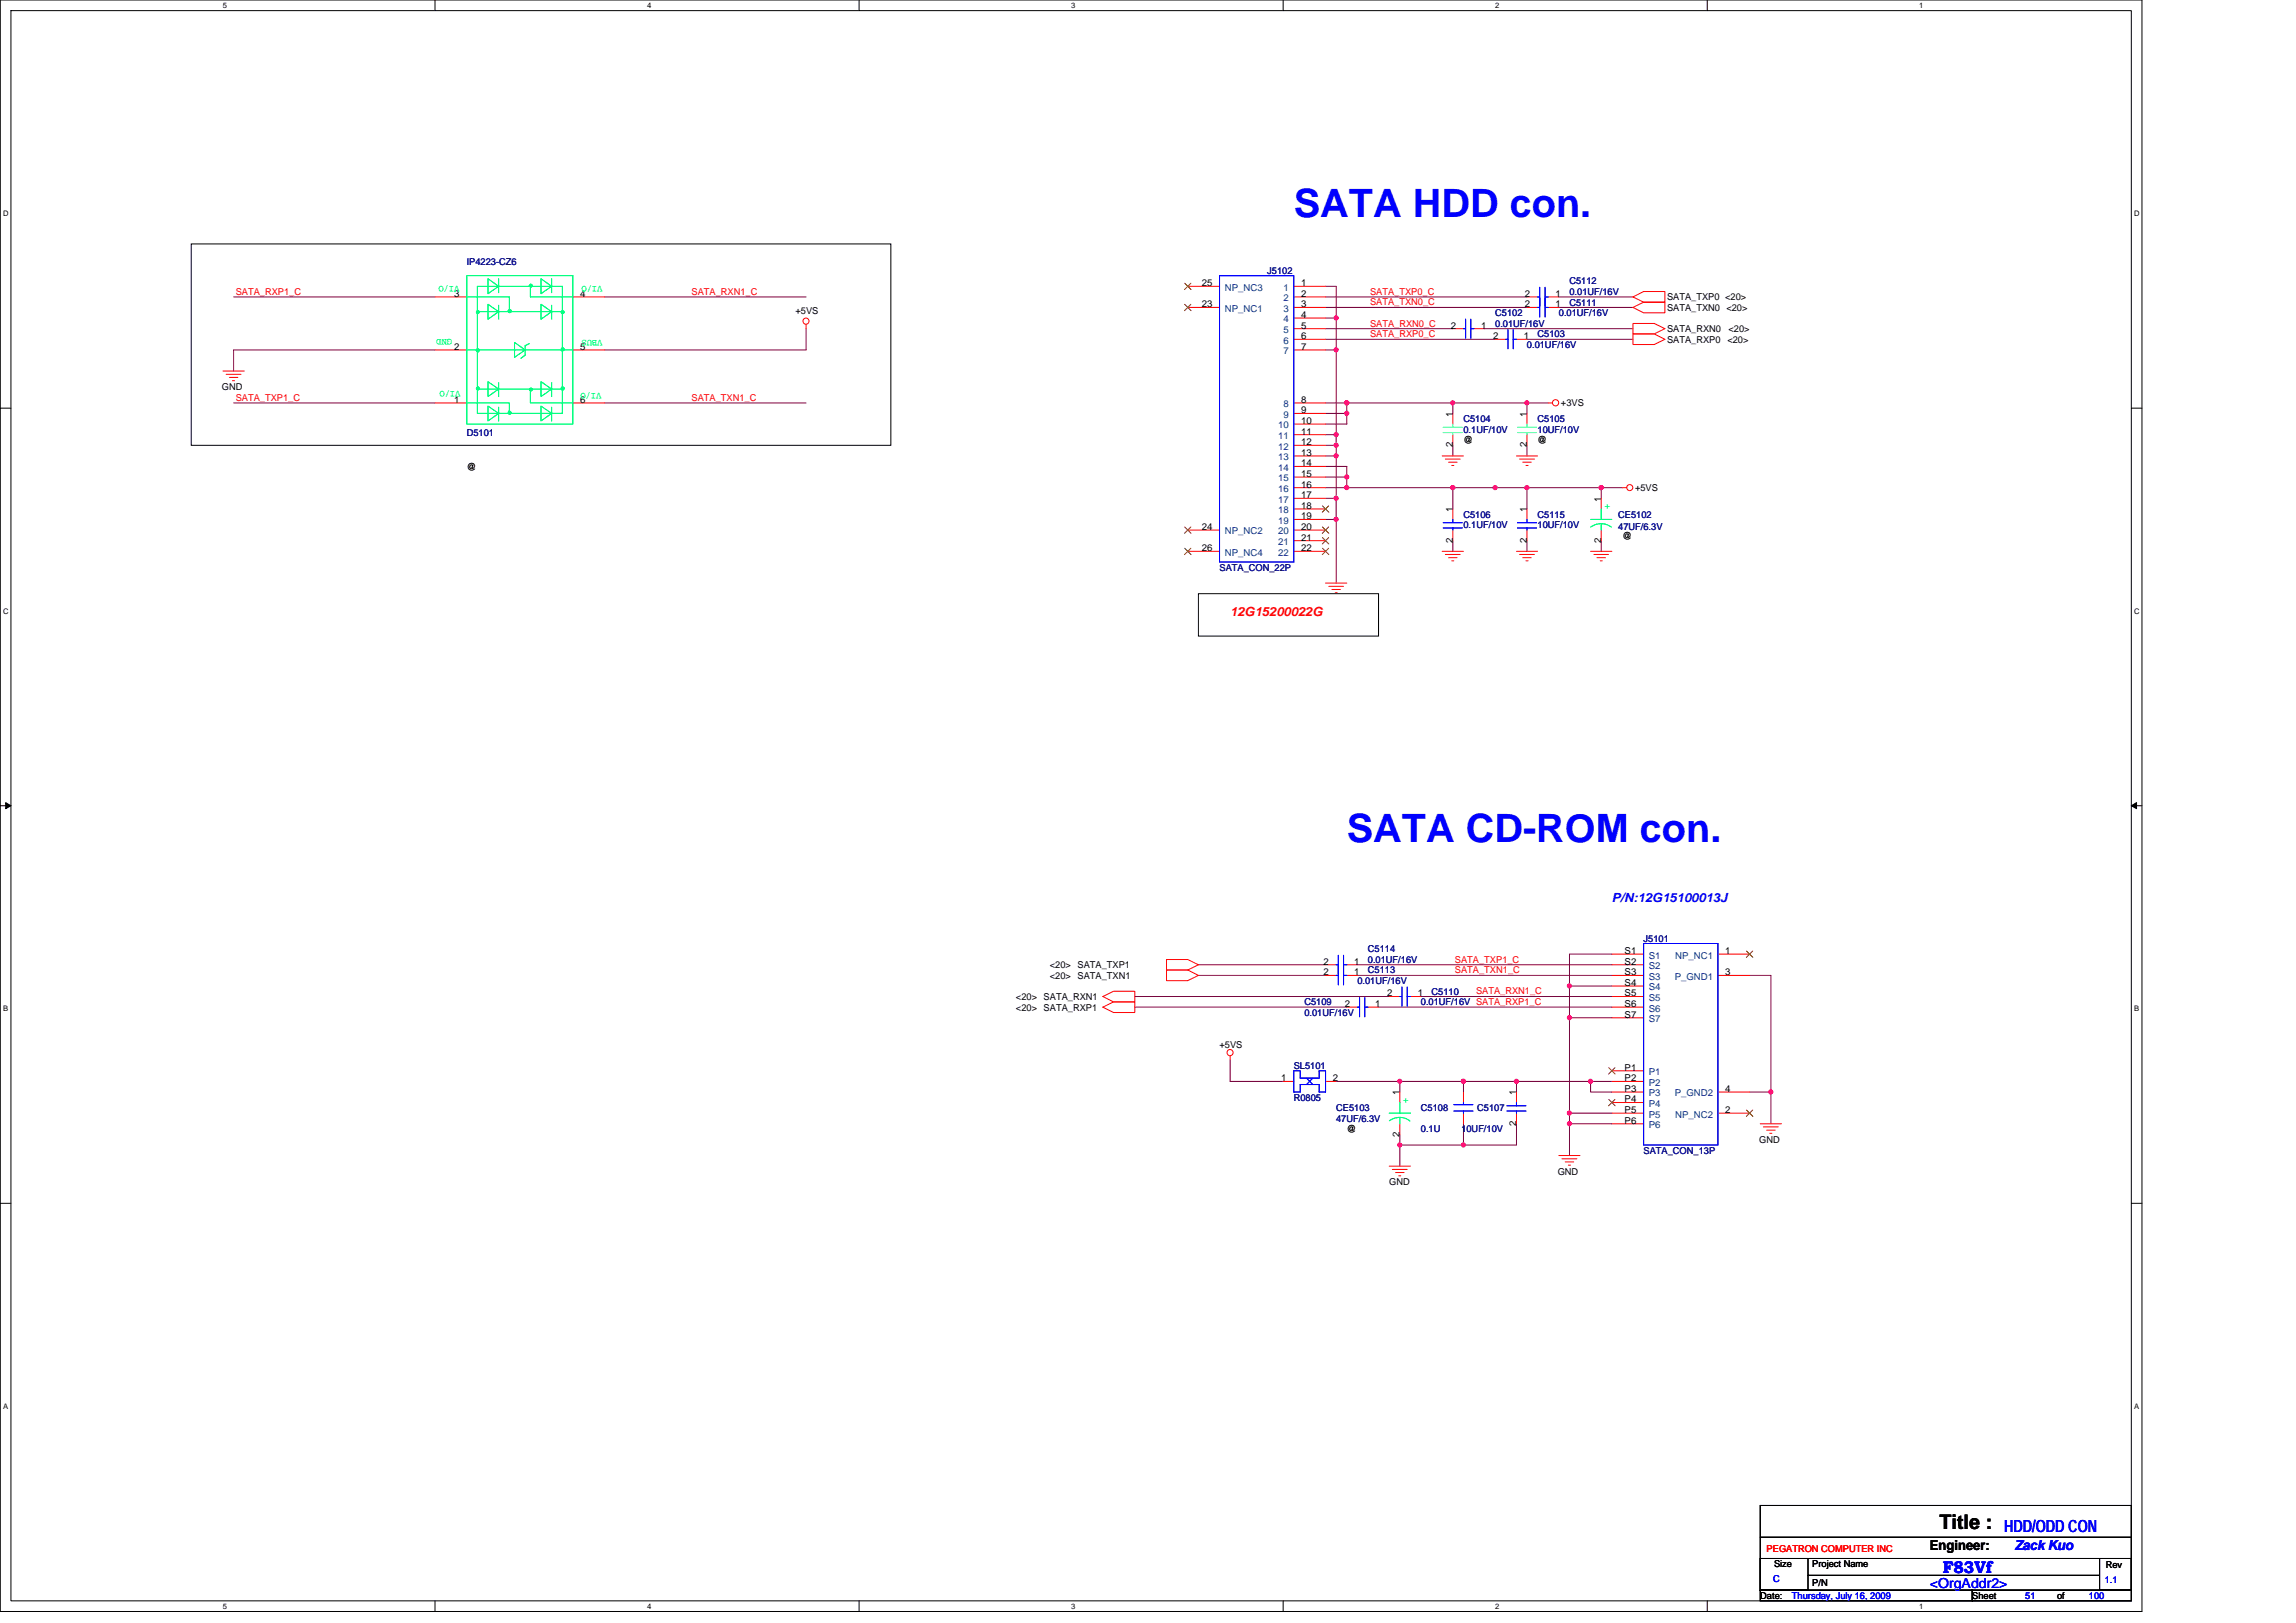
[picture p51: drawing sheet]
<svg xmlns="http://www.w3.org/2000/svg" width="297mm" height="210mm" viewBox="0 0 297 210" stroke-linecap="round" stroke-linejoin="round" font-family="sans-serif">
<defs><g id="words">
<g font-size="5.1" fill="#00f">
<text x="167.4" y="28">SATA HDD con.</text>
<text x="174.2" y="108.9">SATA CD-ROM con.</text>
</g>
<text font-size="2.6" x="250.9" y="197.9">Title :</text>
<g font-size="2.2" fill="#00f">
<text x="251.3" y="203.5">F83Vf</text>
<text x="259.3" y="198.2">HDD/ODD CON</text>
</g>
<text font-size="1.8" x="249.7" y="200.5">Engineer:</text>
<g font-size="1.8" fill="#00f">
<text x="260.6" y="200.5">Zack Kuo</text>
<text x="249.7" y="205.4">&lt;OrgAddr2&gt;</text>
</g>
<text font-size="1.6" fill="#f00" x="159.1" y="79.7">12G15200022G</text>
<text font-size="1.6" fill="#00f" x="208.5" y="116.7">P/N:12G15100013J</text>
<g font-size="1.2" fill="#000080">
<text x="60.4" y="34.3">IP4223-CZ6</text>
<text x="164" y="35.4">J5102</text>
<text x="193.4" y="40.9">C5102</text>
<text x="201.7" y="40.9">0.01UF/16V</text>
<text x="203" y="39.5">C5111</text>
<text x="203" y="36.8">C5112</text>
<text x="203" y="38.2">0.01UF/16V</text>
<text x="193.4" y="42.3">0.01UF/16V</text>
<text x="197.5" y="45">0.01UF/16V</text>
<text x="198.9" y="43.6">C5103</text>
<text x="60.4" y="56.4">D5101</text>
<text x="189.3" y="54.6">C5104</text>
<text x="189.3" y="56">0.1UF/10V</text>
<text x="198.9" y="54.6">C5105</text>
<text x="198.9" y="56">10UF/10V</text>
<text x="189.3" y="67">C5106</text>
<text x="189.3" y="68.3">0.1UF/10V</text>
<text x="198.9" y="67">C5115</text>
<text x="198.9" y="68.3">10UF/10V</text>
<text x="209.4" y="67">CE5102</text>
<text x="209.4" y="68.6">47UF/6.3V</text>
<text x="157.8" y="73.8">SATA_CON_22P</text>
<text x="177" y="125.9">C5113</text>
<text x="177" y="123.2">C5114</text>
<text x="177" y="124.6">0.01UF/16V</text>
<text x="212.6" y="121.8">J5101</text>
<text x="168.8" y="130">C5109</text>
<text x="168.8" y="131.4">0.01UF/16V</text>
<text x="175.6" y="127.3">0.01UF/16V</text>
<text x="183.8" y="130">0.01UF/16V SATA_RXP1_C</text>
<text x="185.2" y="128.7">C5110</text>
<text x="167.4" y="138.3">SL5101</text>
<text x="167.4" y="142.4">R0805</text>
<text x="172.9" y="143.8">CE5103</text>
<text x="183.8" y="143.8">C5108</text>
<text x="191.1" y="143.8">C5107</text>
<text x="172.9" y="145.1">47UF/6.3V</text>
<text x="183.8" y="146.5">0.1U</text>
<text x="189.1" y="146.5">10UF/10V</text>
<text x="212.6" y="149.3">SATA_CON_13P</text>
</g>
<g font-size="1.2" fill="#f00">
<text x="30.5" y="38.1">SATA_RXP1_C</text>
<text x="89.5" y="38.1">SATA_RXN1_C</text>
<text x="177.2" y="39.5">SATA_TXN0_C</text>
<text x="177.2" y="38.1">SATA_TXP0_C</text>
<text x="177.2" y="42.2">SATA_RXN0_C</text>
<text x="177.2" y="43.6">SATA_RXP0_C</text>
<text x="30.5" y="51.9">SATA_TXP1_C</text>
<text x="89.5" y="51.9">SATA_TXN1_C</text>
<text x="188.2" y="124.5">SATA_TXP1_C</text>
<text x="188.2" y="125.9">SATA_TXN1_C</text>
<text x="191" y="128.7">SATA_RXN1_C</text>
<text x="228.6" y="200.8">PEGATRON COMPUTER INC</text>
</g>
<g font-size="1.2">
<text x="58.8" y="38.4">3</text>
<text x="75.1" y="38.4">4</text>
<text x="102.9" y="40.6">+5VS</text>
<text x="155.5" y="39.8">23</text>
<text x="155.5" y="37">25</text>
<text x="168.3" y="37">1</text>
<text x="168.3" y="38.4">2</text>
<text x="168.3" y="39.8">3</text>
<text x="168.3" y="41.1">4</text>
<text x="197.3" y="39.8">2</text>
<text x="197.3" y="38.4">2</text>
<text x="201.2" y="39.8">1</text>
<text x="201.2" y="38.4">1</text>
<text x="215.7" y="38.8">SATA_TXP0 &lt;20&gt;</text>
<text x="215.7" y="40.2">SATA_TXN0 &lt;20&gt;</text>
<text x="58.8" y="45.3">2</text>
<text x="75.1" y="45.3">5</text>
<text x="168.3" y="42.5">5</text>
<text x="168.3" y="43.9">6</text>
<text x="168.3" y="45.3">7</text>
<text x="187.7" y="42.5">2</text>
<text x="191.6" y="42.5">1</text>
<text x="193.2" y="43.9">2</text>
<text x="197.1" y="43.9">1</text>
<text x="215.7" y="43">SATA_RXN0</text>
<text x="215.7" y="44.3">SATA_RXP0</text>
<text x="223.5" y="44.3">&lt;20&gt;</text>
<text x="223.6" y="43">&lt;20&gt;</text>
<text x="28.7" y="50.5">GND</text>
<text x="58.8" y="52.1">1</text>
<text x="75.1" y="52.1">6</text>
<text x="168.3" y="52.1">8</text>
<text x="168.3" y="53.5">9</text>
<text x="187.9" y="53.9" transform="rotate(-90 187.9 53.9)">1</text>
<text x="197.5" y="53.9" transform="rotate(-90 197.5 53.9)">1</text>
<text x="201.9" y="52.6">+3VS</text>
<text x="168.3" y="54.8">10</text>
<text x="168.3" y="56.2">11</text>
<text x="168.3" y="57.6">12</text>
<text x="168.3" y="59">13</text>
<text x="187.9" y="57.9" transform="rotate(-90 187.9 57.9)">2</text>
<text x="189.3" y="57.4">@</text>
<text x="197.5" y="57.9" transform="rotate(-90 197.5 57.9)">2</text>
<text x="198.9" y="57.4">@</text>
<text x="60.4" y="60.8">@</text>
<text x="168.3" y="60.3">14</text>
<text x="168.3" y="61.7">15</text>
<text x="168.3" y="63.1">16</text>
<text x="168.3" y="64.5">17</text>
<text x="168.3" y="65.8">18</text>
<text x="207.1" y="64.9" transform="rotate(-90 207.1 64.9)">1</text>
<text x="211.5" y="63.5">+5VS</text>
<text x="155.5" y="68.6">24</text>
<text x="155.5" y="71.3">26</text>
<text x="168.3" y="67.2">19</text>
<text x="168.3" y="68.6">20</text>
<text x="168.3" y="69.9">21</text>
<text x="168.3" y="71.3">22</text>
<text x="187.9" y="70.2" transform="rotate(-90 187.9 70.2)">2</text>
<text x="187.9" y="66.3" transform="rotate(-90 187.9 66.3)">1</text>
<text x="197.5" y="70.2" transform="rotate(-90 197.5 70.2)">2</text>
<text x="197.5" y="66.3" transform="rotate(-90 197.5 66.3)">1</text>
<text x="207.1" y="70.2" transform="rotate(-90 207.1 70.2)">2</text>
<text x="209.9" y="69.7">@</text>
<text x="135.8" y="125.3">&lt;20&gt; SATA_TXP1</text>
<text x="171.2" y="124.8">2</text>
<text x="175.2" y="124.8">1</text>
<text x="210.2" y="123.4">S1</text>
<text x="210.2" y="124.8">S2</text>
<text x="223.2" y="123.4">1</text>
<text x="131.4" y="130.7">&lt;20&gt; SATA_RXP1</text>
<text x="131.4" y="129.4">&lt;20&gt; SATA_RXN1</text>
<text x="135.8" y="126.6">&lt;20&gt; SATA_TXN1</text>
<text x="171.2" y="126.2">2</text>
<text x="174" y="130.3">2</text>
<text x="175.2" y="126.2">1</text>
<text x="177.9" y="130.3">1</text>
<text x="179.5" y="128.9">2</text>
<text x="183.4" y="128.9">1</text>
<text x="210.2" y="126.2">S3</text>
<text x="210.2" y="127.6">S4</text>
<text x="210.2" y="128.9">S5</text>
<text x="210.2" y="130.3">S6</text>
<text x="210.2" y="131.7">S7</text>
<text x="223.2" y="126.2">3</text>
<text x="157.8" y="135.6">+5VS</text>
<text x="165.8" y="139.9">1</text>
<text x="172.4" y="139.9">2</text>
<text x="181.1" y="141.7" transform="rotate(-90 181.1 141.7)">1</text>
<text x="196.2" y="141.7" transform="rotate(-90 196.2 141.7)">1</text>
<text x="210.2" y="138.5">P1</text>
<text x="210.2" y="139.9">P2</text>
<text x="210.2" y="141.3">P3</text>
<text x="210.2" y="142.6">P4</text>
<text x="210.2" y="144">P5</text>
<text x="223.2" y="141.3">4</text>
<text x="223.2" y="144">2</text>
<text x="174.2" y="146.5">@</text>
<text x="181.1" y="147" transform="rotate(-90 181.1 147)">2</text>
<text x="196.2" y="145.7" transform="rotate(-90 196.2 145.7)">2</text>
<text x="210.2" y="145.4">P6</text>
<text x="227.6" y="147.9">GND</text>
<text x="179.7" y="153.4">GND</text>
<text x="201.5" y="152">GND</text>
<text x="229.5" y="202.8">Size</text>
<text x="234.5" y="202.8">Project Name</text>
<text x="272.4" y="202.9">Rev</text>
<text x="227.7" y="206.9">Date:</text>
<text x="234.5" y="205.2">P/N</text>
<text x="255.2" y="206.9">Sheet</text>
<text x="266.1" y="206.9">of</text>
</g>
<g font-size="1.2" fill="#00ff80">
<text x="59.4" y="37" transform="rotate(180 59.4 37)">VI/O</text>
<text x="78" y="37" transform="rotate(180 78 37)">VI/O</text>
<text x="58.5" y="43.8" transform="rotate(180 58.5 43.8)">GND</text>
<text x="78" y="44" transform="rotate(180 78 44)">VBUS</text>
<text x="59.6" y="50.6" transform="rotate(180 59.6 50.6)">VI/O</text>
<text x="77.8" y="50.8" transform="rotate(180 77.8 50.8)">VI/O</text>
<text x="207.6" y="65.9">+</text>
<text x="181.5" y="142.7">+</text>
</g>
<g font-size="1.2" fill="#004080">
<text x="158.5" y="40.3">NP_NC1</text>
<text x="158.5" y="37.6">NP_NC3</text>
<text x="166" y="37.6">1</text>
<text x="166" y="39">2</text>
<text x="166" y="40.3">3</text>
<text x="166" y="41.7">4</text>
<text x="166" y="43.1">5</text>
<text x="166" y="44.5">6</text>
<text x="166" y="45.8">7</text>
<text x="166" y="52.7">8</text>
<text x="165.4" y="55.4">10</text>
<text x="165.4" y="56.8">11</text>
<text x="165.4" y="58.2">12</text>
<text x="165.4" y="59.6">13</text>
<text x="166" y="54.1">9</text>
<text x="165.4" y="60.9">14</text>
<text x="165.4" y="62.3">15</text>
<text x="165.4" y="63.7">16</text>
<text x="165.4" y="65">17</text>
<text x="158.5" y="69.2">NP_NC2</text>
<text x="158.5" y="71.9">NP_NC4</text>
<text x="165.4" y="66.4">18</text>
<text x="165.4" y="67.8">19</text>
<text x="165.4" y="69.2">20</text>
<text x="165.4" y="70.5">21</text>
<text x="165.4" y="71.9">22</text>
<text x="213.3" y="124">S1</text>
<text x="213.3" y="125.4">S2</text>
<text x="216.7" y="124">NP_NC1</text>
<text x="213.3" y="126.8">S3</text>
<text x="213.3" y="128.1">S4</text>
<text x="213.3" y="129.5">S5</text>
<text x="213.3" y="130.9">S6</text>
<text x="216.7" y="126.8">P_GND1</text>
<text x="213.3" y="132.2">S7</text>
<text x="213.3" y="139.1">P1</text>
<text x="213.3" y="140.5">P2</text>
<text x="213.3" y="141.9">P3</text>
<text x="213.3" y="143.2">P4</text>
<text x="216.7" y="141.9">P_GND2</text>
<text x="213.3" y="144.6">P5</text>
<text x="213.3" y="146">P6</text>
<text x="216.7" y="144.6">NP_NC2</text>
</g>
<g font-size="1.2" fill="#00f">
<text x="229.4" y="204.7">C</text>
<text x="231.8" y="206.9">Thursday, July 16, 2009</text>
<text x="262" y="206.9">51</text>
<text x="270.3" y="206.9">100</text>
<text x="272.3" y="204.8">1.1</text>
</g>
<g font-size="1">
<text x="28.8" y="1">5</text>
<text x="83.7" y="1">4</text>
<text x="138.6" y="1">3</text>
<text x="193.4" y="1">2</text>
<text x="248.3" y="1">1</text>
<text x=".4" y="28">D</text>
<text x="276.1" y="28">D</text>
<text x=".4" y="79.4">C</text>
<text x="276.1" y="79.4">C</text>
<text x=".4" y="130.9">B</text>
<text x="276.1" y="130.9">B</text>
<text x=".4" y="182.3">A</text>
<text x="276.1" y="182.3">A</text>
<text x="28.8" y="208.2">5</text>
<text x="83.7" y="208.2">4</text>
<text x="138.6" y="208.2">3</text>
<text x="193.4" y="208.2">2</text>
<text x="248.3" y="208.2">1</text>
</g>
</g></defs>
<path d="M0 0h277.1v208.5h-277.1zM1.4 1.4h274.3v205.7h-274.3z" fill="none" stroke="#000" stroke-width=".13"/>
<g fill="#fff">
<path d="M28.8 .1h.6v1.1h-.6z"/>
<path d="M28.8 207.3h.6v1.1h-.6z"/>
</g>
<path d="M56.3 0v1.4M56.3 207.1v1.4" fill="none" stroke="#000" stroke-width=".13"/>
<g fill="#fff">
<path d="M83.7 .1h.6v1.1h-.6z"/>
<path d="M83.7 207.3h.6v1.1h-.6z"/>
</g>
<path d="M111.1 0v1.4M111.1 207.1v1.4" fill="none" stroke="#000" stroke-width=".13"/>
<g fill="#fff">
<path d="M138.6 .1h.5v1.1h-.5z"/>
<path d="M138.6 207.3h.5v1.1h-.5z"/>
</g>
<path d="M166 0v1.4M166 207.1v1.4" fill="none" stroke="#000" stroke-width=".13"/>
<g fill="#fff">
<path d="M193.4 .1h.6v1.1h-.6z"/>
<path d="M193.4 207.3h.6v1.1h-.6z"/>
</g>
<path d="M220.9 0v1.4M220.9 207.1v1.4" fill="none" stroke="#000" stroke-width=".13"/>
<g fill="#fff">
<path d="M248.3 .1h.6v1.1h-.6z"/>
<path d="M248.3 207.3h.6v1.1h-.6z"/>
<path d="M.4 27.1h.7v1.1h-.7z"/>
<path d="M276.1 27.1h.7v1.1h-.7z"/>
<path d="M.4 78.5h.7v1.1h-.7z"/>
<path d="M276.1 78.5h.7v1.1h-.7z"/>
</g>
<path d="M0 52.8h1.4M275.7 52.8h1.4" fill="none" stroke="#000" stroke-width=".13"/>
<g fill="#fff">
<path d="M.4 130h.7v1.1h-.7z"/>
<path d="M276.1 130h.7v1.1h-.7z"/>
</g>
<path d="M0 104.2h1.4M275.7 104.2h1.4" fill="none" stroke="#000" stroke-width=".13"/>
<path d="M.7 103.8l.7 .4-.7 .4zM275.7 104.2l.7-.4v.8z" fill="#000" stroke="#000" stroke-width=".13"/>
<g fill="#fff">
<path d="M.4 181.4h.7v1.1h-.7z"/>
<path d="M276.1 181.4h.7v1.1h-.7z"/>
</g>
<path d="M24.7 31.6h90.5v26h-90.5zM155 76.8h23.3v5.5h-23.3zM0 155.7h1.4M275.7 155.7h1.4M227.7 194.8h48v10.9h-48zM227.7 198.9h48M227.7 201.6h6.2v4.1h-6.2zM227.7 205.7h27.5v1.4h-27.5zM233.9 203.8h37.7M234 201.6h37.6M255.2 205.7h20.5v1.4h-20.5zM271.6 201.6h4.1v4.1h-4.1z" fill="none" stroke="#000" stroke-width=".13"/>
<g fill="none" stroke="#800040" stroke-width=".13">
<path d="M30.2 38.4h26.1M78.2 38.4h26.1M171.5 37h1.4v4.1M171.5 39.8h26M171.5 38.4h26M201.7 38.4h9.6M201.7 39.8h9.6M30.2 52.1h26.1M56.3 45.3h-26.1v2.7M78.2 52.1h26.1M104.3 42.5v2.8h-26.1M171.5 53.5h2.7"/>
<path d="M171.5 52.1h2.7M171.5 41.1h1.4M171.5 45.3h1.4M171.5 56.2h1.4M171.5 57.6h1.4M171.5 59h1.4M171.5 43.9h21.9M171.5 42.5h16.5M172.9 56.2v1.4M172.9 41.1v4.2M172.9 57.6v1.4M172.9 59v5.5"/>
<path d="M172.9 45.3v10.9M174.2 52.1h13.8M174.2 53.5v1.4h-2.7M174.2 52.1v1.4M188 52.1h9.5M188 57.6v1.4M188 52.1v1.4M192.1 42.5h19.2M197.5 52.1h2.8M197.5 57.6v1.4M197.5 52.1v1.4M197.5 43.9h13.8"/>
<path d="M171.5 60.3h2.7v1.4M171.5 63.1h2.7M171.5 61.7h2.7M171.5 64.5h1.4M171.5 67.2h1.4M172.9 64.5v2.7M172.9 67.2v8.2M174.2 61.7v1.4M174.2 63.1h13.8M188 63.1h9.5M188 70v1.3M188 63.1v2.7"/>
<path d="M197.5 63.1h9.7M197.5 70v1.3M197.5 63.1v2.7M207.2 63.1h2.7M207.2 70v1.3M207.2 63.1v1.4M146.8 128.9h32.9M146.8 130.3h27.4M155 124.8h16.5M155 126.2h16.5M159.1 137.2v2.7h6.9M172.9 139.9h8.2"/>
<path d="M175.6 124.8h32.9M175.6 126.2h32.9M178.3 130.3h30.2M181.1 139.9v1.4M181.1 139.9h8.2M183.8 128.9h24.7M189.3 139.9v1.4M189.3 139.9h6.9M196.2 139.9h9.6M196.2 139.9v1.4M203 127.6h5.5M203 127.6v4.1"/>
<path d="M203 131.7h5.5M203 131.7v12.3M205.8 139.9h2.7M205.8 139.9v1.4h2.7M208.5 123.4h-5.5v4.2M226.4 126.2h2.7v15.1M181.1 146.8v1.3M181.1 148.1v2.8M181.1 148.1h8.2M189.3 145.4v2.7M196.2 145.4v2.7h-6.9M203 145.4h5.5"/>
<path d="M203 144h5.5M203 145.4v4.1M203 144v1.4M226.4 141.3h2.7M229.1 141.3v4.1"/>
</g>
<g fill="#f0f" stroke="#f0f" stroke-width=".13">
<circle cx="172.9" cy="41.1" r=".27"/>
<circle cx="174.2" cy="52.1" r=".27"/>
<circle cx="174.2" cy="53.5" r=".27"/>
<circle cx="174.2" cy="61.7" r=".27"/>
<circle cx="203" cy="144" r=".27"/>
<circle cx="203" cy="131.7" r=".27"/>
<circle cx="205.8" cy="139.9" r=".27"/>
<circle cx="203" cy="127.6" r=".27"/>
<circle cx="203" cy="145.4" r=".27"/>
<circle cx="172.9" cy="56.2" r=".27"/>
<circle cx="172.9" cy="57.6" r=".27"/>
<circle cx="172.9" cy="59" r=".27"/>
<circle cx="172.9" cy="67.2" r=".27"/>
<circle cx="197.5" cy="52.1" r=".27"/>
<circle cx="172.9" cy="45.3" r=".27"/>
<circle cx="229.1" cy="141.3" r=".27"/>
<circle cx="189.3" cy="148.1" r=".27"/>
<circle cx="196.2" cy="139.9" r=".27"/>
<circle cx="172.9" cy="64.5" r=".27"/>
<circle cx="187.9" cy="52.1" r=".27"/>
<circle cx="187.9" cy="63.1" r=".27"/>
<circle cx="174.2" cy="63.1" r=".27"/>
<circle cx="207.1" cy="63.1" r=".27"/>
<circle cx="189.3" cy="139.9" r=".27"/>
<circle cx="181.1" cy="148.1" r=".27"/>
<circle cx="181.1" cy="139.9" r=".27"/>
<circle cx="197.5" cy="63.1" r=".27"/>
<circle cx="193.4" cy="63.1" r=".27"/>
</g>
<g fill="none" stroke="#f00" stroke-width=".13">
<path d="M56.3 38.4h4.1M74.1 38.4h4.1M153.7 39.8h4.1M153.7 37h4.1M167.4 38.4h4.1M167.4 39.8h4.1M167.4 37h4.1M197.5 38.4h1.4M197.5 39.8h1.4M200.3 38.4h1.4M200.3 39.8h1.4M211.3 38.4l1.3-.7h2.8v1.4h-2.8z"/>
<path d="M211.3 39.8l1.3-.7h2.8v1.4h-2.8zM28.8 48h2.8M29.2 48.4h2M29.7 48.8h1.1M30.1 49.3h.2M56.3 52.1h4.1M56.3 45.3h4.1M74.1 52.1h4.1M74.1 45.3h4.1M104.3 42v.5M167.4 52.1h4.1M167.4 45.3h4.1"/>
<path d="M167.4 43.9h4.1M167.4 41.1h4.1M167.4 42.5h4.1M167.4 53.5h4.1M167.4 54.9h4.1M167.4 56.2h4.1M167.4 57.6h4.1M167.4 59h4.1M186.6 59h2.7M187 59.4h1.9M187.4 59.8h1.1M188 42.5h1.3"/>
<path d="M188 53.5v1.4M188 56.2v1.4M190.7 42.5h1.4M193.4 43.9h1.4M196.2 43.9h1.3M196.2 59h2.7M196.6 59.4h1.9M197 59.8h1.1M197.5 53.5v1.4M197.5 56.2v1.4M200.3 52.1h.5M211.3 41.8h2.7l1.4 .7-1.4 .7h-2.7z"/>
<path d="M211.3 43.2h2.7l1.4 .7-1.4 .7h-2.7zM153.7 68.6h4.1M153.7 71.3h4.1M167.4 60.3h4.1M167.4 61.7h4.1M167.4 63.1h4.1M167.4 64.5h4.1M167.4 65.8h4.1M167.4 67.2h4.1M167.4 68.6h4.1M167.4 70h4.1M167.4 71.3h4.1"/>
<path d="M171.5 75.4h2.7M171.9 75.9h1.9M172.3 76.3h1.1M172.7 76.7h.3M186.6 71.3h2.7M187 71.7h1.9M187.4 72.2h1.1M187.8 72.6h.3M187.8 60.2h.3M188 65.8v1.4M188 68.6v1.4M196.2 71.3h2.7"/>
<path d="M196.6 71.7h1.9M197 72.2h1.1M197.4 72.6h.3M197.4 60.2h.3M197.5 65.8v1.4M197.5 68.6v1.4M205.8 71.3h2.7M206.2 71.7h1.9M206.6 72.2h1.1M207 72.6h.3M207.2 64.5v1.3M207.2 68.6v1.4"/>
<path d="M209.9 63.1h.6M142.7 130.3l1.4-.7h2.7v1.4h-2.7zM142.7 128.9l1.4-.7h2.7v1.4h-2.7zM150.9 124.1h2.8l1.3 .7-1.3 .7h-2.8zM150.9 125.5h2.8l1.3 .7-1.3 .7h-2.8zM159.1 136.6v.6M166 139.9h1.4M171.5 124.8h1.4M171.5 126.2h1.4M171.5 139.9h1.4M174.2 130.3h1.4M174.2 124.8h1.4"/>
<path d="M174.2 126.2h1.4M177 130.3h1.3M179.7 128.9h1.4M182.5 128.9h1.3M208.5 123.4h4.1M208.5 124.8h4.1M208.5 126.2h4.1M208.5 127.6h4.1M208.5 128.9h4.1M208.5 130.3h4.1M208.5 131.7h4.1M208.5 138.5h4.1"/>
<path d="M208.5 139.9h4.1M222.2 123.4h4.2M222.2 126.2h4.2M179.7 150.9h2.8M180.1 151.3h2M180.5 151.7h1.1M181 152.1h.2M181.1 141.3v1.3M181.1 145.4v1.4M189.3 141.3v1.3M189.3 144v1.4M196.2 141.3v1.3"/>
<path d="M196.2 144v1.4M201.7 149.5h2.7M202.1 149.9h1.9M202.5 150.3h1.1M202.9 150.7h.3M208.5 141.3h4.1M208.5 142.6h4.1M208.5 144h4.1M208.5 145.4h4.1M222.2 141.3h4.2M222.2 144h4.2M227.7 145.4h2.8"/>
<path d="M228.1 145.8h2M228.6 146.2h1.1M229 146.6h.2"/>
<circle cx="104.3" cy="41.5" r=".4"/>
<circle cx="201.2" cy="52.1" r=".4"/>
<circle cx="210.8" cy="63.1" r=".39"/>
<circle cx="159.1" cy="136.2" r=".4"/>
</g>
<g fill="none" stroke="#00f" stroke-width=".13">
<path d="M157.8 35.7h9.6v37h-9.6zM198.9 39.8h.3M198.9 38.4h.3M199.2 38.5v2.5M199.2 37.2v2.4M199.9 38.5v2.5M199.9 39.8h.4M199.9 37.2v2.4M199.9 38.4h.4M189.3 42.5h.3M189.6 41.3v2.5M190.3 41.3v2.5"/>
<path d="M190.3 42.5h.4M194.8 43.9h.3M195.1 42.7v2.4M195.8 42.7v2.4M195.8 43.9h.4M186.7 67.6h2.5M186.7 68.3h2.5M188 67.2v.4M188 68.3v.3M196.3 67.6h2.5M196.3 68.3h2.5M197.5 67.2v.4"/>
<path d="M197.5 68.3v.3M167.4 138.5h.8v1h2.5v-1h.8v2.8h-.8v-1h-2.5v1h-.8zM169 139.5l.8 .8M169.8 139.5l-.8 .8M172.9 126.2h.2M172.9 124.8h.2M173.1 124.9v2.5M173.1 123.6v2.4M173.8 124.9v2.5M173.8 126.2h.4M173.8 123.6v2.4M173.8 124.8h.4"/>
<path d="M175.6 130.3h.3M175.9 129.1v2.5M176.6 129.1v2.5M176.6 130.3h.4M181.1 128.9h.3M181.4 127.7v2.5M182.1 127.7v2.5M182.1 128.9h.4M212.6 122.1h9.6v26h-9.6zM188.1 142.9h2.5M188.1 143.7h2.5M189.3 142.6v.3"/>
<path d="M189.3 143.7v.3M194.9 143.1h2.5M194.9 143.7h2.5M196.2 142.6v.5M196.2 143.7v.3"/>
</g>
<path d="M186.7 55.3h2.5M186.7 56h2.5M188 54.9v.4M188 56v.2M196.3 55.3h2.5M196.3 56h2.5M197.5 54.9v.4M197.5 56v.2" fill="none" stroke="#80ff80" stroke-width=".13"/>
<g fill="none" stroke="#00ff80" stroke-width=".13">
<path d="M60.4 35.7h13.7v19.2h-13.7zM60.4 38.4h5.5v1.9M61.8 37h10.9v16.5h-10.9zM63.1 39.4l1.4 .9-1.4 1zM63.1 36.1l1.4 .9-1.4 1zM64.5 39.5v1.8M64.5 36.1v1.8M68.6 37v1.4h5.5M70 39.4l1.4 .9-1.4 1zM70 36.1l1.4 .9-1.4 1zM71.4 39.5v1.8M71.4 36.1v1.8"/>
<path d="M60.4 52.1h5.5v1.4M60.4 45.3h13.7M61.8 40.3h10.9M61.8 50.3h10.9M63.1 52.5l1.4 1-1.4 1zM63.1 49.4l1.4 .9-1.4 1zM64.5 52.7v1.8M64.5 49.5v1.8M66.6 44.3l1.3 1-1.3 .9zM68.5 44.5l-.6 .2v1.3l-.5 .4M68.6 50.3v1.8h5.4M70 52.5l1.4 1-1.4 1z"/>
<path d="M70 49.4l1.4 .9-1.4 1zM71.4 52.7v1.8M71.4 49.5v1.8M205.8 67.2h2.7M205.8 68.2a2.22 2.22 0 0 1 2.7 0M207.2 67.8v.8M207.2 65.8v1.4M179.7 144h2.8M181.1 144.6a2.05 2.05 0 0 1 1.3 .4M181.1 144.6a2.15 2.15 0 0 0-1.4 .4M181.1 144.6v.8M181.1 142.6v1.4"/>
</g>
<g fill="#00ff80" stroke="#00ff80" stroke-width=".13">
<path d="M61.7 50.1h.3v.3l-.2 .1-.1-.1z" fill-rule="evenodd"/>
<path d="M72.7 45.1h.2l.1 .1-.1 .1h-.2z" fill-rule="evenodd"/>
<path d="M72.7 40.3h.2l.1 .1-.1 .1h-.2z" fill-rule="evenodd"/>
<path d="M61.7 45.2h.3v.3h-.2h-.1z" fill-rule="evenodd"/>
<path d="M61.7 50.1h.3v.3l-.2 .1-.1-.1z" fill-rule="evenodd"/>
<path d="M72.7 45.1h.2l.1 .1-.1 .1h-.2z" fill-rule="evenodd"/>
<path d="M72.7 40.3h.2l.1 .1-.1 .1h-.2z" fill-rule="evenodd"/>
<path d="M61.7 45.2h.3v.3h-.2h-.1z" fill-rule="evenodd"/>
<circle cx="68.7" cy="50.4" r=".19"/>
<circle cx="72.8" cy="50.3" r=".2"/>
<circle cx="65.9" cy="53.4" r=".2"/>
<circle cx="61.8" cy="40.4" r=".19"/>
<circle cx="65.9" cy="40.2" r=".2"/>
<circle cx="68.7" cy="37" r=".19"/>
</g>
<g fill="none" stroke="#804000" stroke-width=".13">
<path d="M153.3 39.4l.8 .8M153.3 36.6l.8 .9M154.1 39.4l-.9 .8M154.1 36.6l-.9 .9M153.3 68.2l.8 .8M153.3 70.9l.8 .9M154.1 68.2l-.9 .8M154.1 70.9l-.9 .9M171.1 65.4l.8 .9M171.1 68.2l.8 .8M171.1 69.6l.8 .8M171.1 70.9l.8 .9"/>
<path d="M171.9 65.4l-.8 .9M171.9 68.2l-.8 .8M171.9 69.6l-.8 .8M171.9 70.9l-.8 .9M208.1 138.1l.9 .9M208.9 138.1l-.8 .9M226 123l.8 .9M226.8 123l-.9 .9M208.1 142.2l.9 .9M208.9 142.2l-.8 .9M226 143.6l.8 .8M226.8 143.6l-.9 .8"/>
</g>
<use href="#words"/>
</svg>
